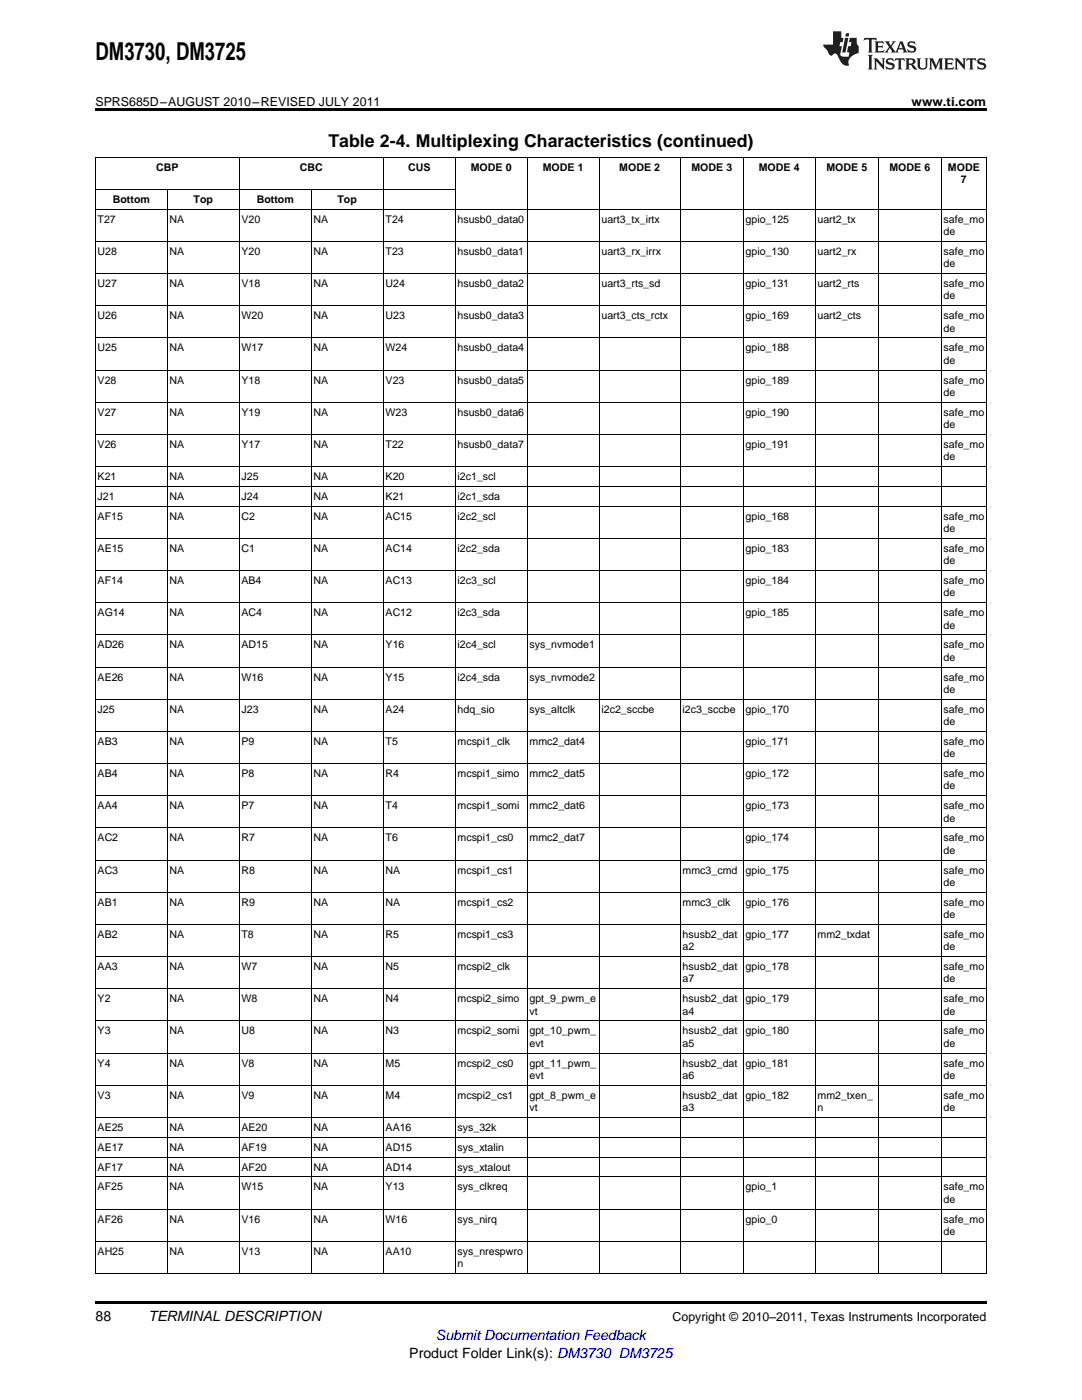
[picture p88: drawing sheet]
<svg xmlns="http://www.w3.org/2000/svg" width="216mm" height="279mm" viewBox="0 0 216 279" stroke-linecap="round" stroke-linejoin="round" font-family="sans-serif">
<defs><g id="words">
<text font-size="4.9" x="19" y="12">DM3730, DM3725</text>
<text font-size="3.5" x="65.5" y="29.3">Table 2-4. Multiplexing Characteristics (continued)</text>
<g font-size="2.8">
<text x="19" y="263.6">88</text>
<text x="29.6" y="263.6">TERMINAL DESCRIPTION</text>
<text x="81.7" y="270.9">Product Folder Link(s): DM3730 DM3725</text>
</g>
<text font-size="2.8" fill="#00f" x="87" y="267.4">Submit Documentation Feedback</text>
<g font-size="2.5">
<text x="19" y="21.1">SPRS685D–AUGUST 2010–REVISED JULY 2011</text>
<text x="181.9" y="21.1">www.ti.com</text>
<text x="134.2" y="263.6">Copyright © 2010–2011, Texas Instruments Incorporated</text>
</g>
<g font-size="2.1">
<text x="31.2" y="34.1">CBP</text>
<text x="59.8" y="34.1">CBC</text>
<text x="81.5" y="34.1">CUS</text>
<text x="93.9" y="34.1">MODE 0</text>
<text x="108.3" y="34.1">MODE 1</text>
<text x="123.6" y="34.1">MODE 2</text>
<text x="138" y="34.1">MODE 3</text>
<text x="151.4" y="34.1">MODE 4</text>
<text x="164.9" y="34.1">MODE 5</text>
<text x="177.5" y="34.1">MODE 6</text>
<text x="189.2" y="34.1">MODE</text>
<text x="22.5" y="40.5">Bottom</text>
<text x="38.6" y="40.5">Top</text>
<text x="51.2" y="40.5">Bottom</text>
<text x="67.3" y="40.5">Top</text>
<text x="191.7" y="36.5">7</text>
<text x="19.5" y="44.4">T27</text>
<text x="33.8" y="44.4">NA</text>
<text x="48.2" y="44.4">V20</text>
<text x="62.5" y="44.4">NA</text>
<text x="76.9" y="44.4">T24</text>
<text x="91.3" y="44.4">hsusb0_data0</text>
<text x="120" y="44.4">uart3_tx_irtx</text>
<text x="148.8" y="44.4">gpio_125</text>
<text x="163.1" y="44.4">uart2_tx</text>
<text x="188.3" y="44.4">safe_mo</text>
<text x="188.3" y="46.9">de</text>
<text x="19.5" y="50.9">U28</text>
<text x="33.8" y="50.9">NA</text>
<text x="48.2" y="50.9">Y20</text>
<text x="62.5" y="50.9">NA</text>
<text x="76.9" y="50.9">T23</text>
<text x="91.3" y="50.9">hsusb0_data1</text>
<text x="120" y="50.9">uart3_rx_irrx</text>
<text x="148.8" y="50.9">gpio_130</text>
<text x="163.1" y="50.9">uart2_rx</text>
<text x="188.3" y="50.9">safe_mo</text>
<text x="188.3" y="53.3">de</text>
<text x="19.5" y="57.3">U27</text>
<text x="33.8" y="57.3">NA</text>
<text x="48.2" y="57.3">V18</text>
<text x="62.5" y="57.3">NA</text>
<text x="76.9" y="57.3">U24</text>
<text x="91.3" y="57.3">hsusb0_data2</text>
<text x="120" y="57.3">uart3_rts_sd</text>
<text x="148.8" y="57.3">gpio_131</text>
<text x="163.1" y="57.3">uart2_rts</text>
<text x="188.3" y="57.3">safe_mo</text>
<text x="188.3" y="59.8">de</text>
<text x="19.5" y="63.7">U26</text>
<text x="33.8" y="63.7">NA</text>
<text x="48.2" y="63.7">W20</text>
<text x="62.5" y="63.7">NA</text>
<text x="76.9" y="63.7">U23</text>
<text x="91.3" y="63.7">hsusb0_data3</text>
<text x="120" y="63.7">uart3_cts_rctx</text>
<text x="148.8" y="63.7">gpio_169</text>
<text x="163.1" y="63.7">uart2_cts</text>
<text x="188.3" y="63.7">safe_mo</text>
<text x="19.5" y="70.1">U25</text>
<text x="33.8" y="70.1">NA</text>
<text x="48.2" y="70.1">W17</text>
<text x="62.5" y="70.1">NA</text>
<text x="76.9" y="70.1">W24</text>
<text x="91.3" y="70.1">hsusb0_data4</text>
<text x="148.8" y="70.1">gpio_188</text>
<text x="188.3" y="66.2">de</text>
<text x="188.3" y="70.1">safe_mo</text>
<text x="19.5" y="76.6">V28</text>
<text x="33.8" y="76.6">NA</text>
<text x="48.2" y="76.6">Y18</text>
<text x="62.5" y="76.6">NA</text>
<text x="76.9" y="76.6">V23</text>
<text x="91.3" y="76.6">hsusb0_data5</text>
<text x="148.8" y="76.6">gpio_189</text>
<text x="188.3" y="72.6">de</text>
<text x="188.3" y="76.6">safe_mo</text>
<text x="19.5" y="83">V27</text>
<text x="33.8" y="83">NA</text>
<text x="48.2" y="83">Y19</text>
<text x="62.5" y="83">NA</text>
<text x="76.9" y="83">W23</text>
<text x="91.3" y="83">hsusb0_data6</text>
<text x="148.8" y="83">gpio_190</text>
<text x="188.3" y="79">de</text>
<text x="188.3" y="83">safe_mo</text>
<text x="19.5" y="89.4">V26</text>
<text x="33.8" y="89.4">NA</text>
<text x="48.2" y="89.4">Y17</text>
<text x="62.5" y="89.4">NA</text>
<text x="76.9" y="89.4">T22</text>
<text x="91.3" y="89.4">hsusb0_data7</text>
<text x="148.8" y="89.4">gpio_191</text>
<text x="188.3" y="85.4">de</text>
<text x="188.3" y="89.4">safe_mo</text>
<text x="19.5" y="95.8">K21</text>
<text x="33.8" y="95.8">NA</text>
<text x="48.2" y="95.8">J25</text>
<text x="62.5" y="95.8">NA</text>
<text x="76.9" y="95.8">K20</text>
<text x="91.3" y="95.8">i2c1_scl</text>
<text x="188.3" y="91.9">de</text>
<text x="19.5" y="99.8">J21</text>
<text x="33.8" y="99.8">NA</text>
<text x="48.2" y="99.8">J24</text>
<text x="62.5" y="99.8">NA</text>
<text x="76.9" y="99.8">K21</text>
<text x="91.3" y="99.8">i2c1_sda</text>
<text x="19.5" y="103.7">AF15</text>
<text x="33.8" y="103.7">NA</text>
<text x="48.2" y="103.7">C2</text>
<text x="62.5" y="103.7">NA</text>
<text x="76.9" y="103.7">AC15</text>
<text x="91.3" y="103.7">i2c2_scl</text>
<text x="148.8" y="103.7">gpio_168</text>
<text x="188.3" y="103.7">safe_mo</text>
<text x="188.3" y="106.2">de</text>
<text x="19.5" y="110.1">AE15</text>
<text x="33.8" y="110.1">NA</text>
<text x="48.2" y="110.1">C1</text>
<text x="62.5" y="110.1">NA</text>
<text x="76.9" y="110.1">AC14</text>
<text x="91.3" y="110.1">i2c2_sda</text>
<text x="148.8" y="110.1">gpio_183</text>
<text x="188.3" y="110.1">safe_mo</text>
<text x="188.3" y="112.6">de</text>
<text x="19.5" y="116.6">AF14</text>
<text x="33.8" y="116.6">NA</text>
<text x="48.2" y="116.6">AB4</text>
<text x="62.5" y="116.6">NA</text>
<text x="76.9" y="116.6">AC13</text>
<text x="91.3" y="116.6">i2c3_scl</text>
<text x="148.8" y="116.6">gpio_184</text>
<text x="188.3" y="116.6">safe_mo</text>
<text x="188.3" y="119">de</text>
<text x="19.5" y="123">AG14</text>
<text x="33.8" y="123">NA</text>
<text x="48.2" y="123">AC4</text>
<text x="62.5" y="123">NA</text>
<text x="76.9" y="123">AC12</text>
<text x="91.3" y="123">i2c3_sda</text>
<text x="148.8" y="123">gpio_185</text>
<text x="188.3" y="123">safe_mo</text>
<text x="188.3" y="125.4">de</text>
<text x="19.5" y="129.4">AD26</text>
<text x="33.8" y="129.4">NA</text>
<text x="48.2" y="129.4">AD15</text>
<text x="62.5" y="129.4">NA</text>
<text x="76.9" y="129.4">Y16</text>
<text x="91.3" y="129.4">i2c4_scl</text>
<text x="105.7" y="129.4">sys_nvmode1</text>
<text x="188.3" y="129.4">safe_mo</text>
<text x="188.3" y="131.9">de</text>
<text x="19.5" y="135.8">AE26</text>
<text x="33.8" y="135.8">NA</text>
<text x="48.2" y="135.8">W16</text>
<text x="62.5" y="135.8">NA</text>
<text x="76.9" y="135.8">Y15</text>
<text x="91.3" y="135.8">i2c4_sda</text>
<text x="105.7" y="135.8">sys_nvmode2</text>
<text x="188.3" y="135.8">safe_mo</text>
<text x="19.5" y="142.2">J25</text>
<text x="33.8" y="142.2">NA</text>
<text x="48.2" y="142.2">J23</text>
<text x="62.5" y="142.2">NA</text>
<text x="76.9" y="142.2">A24</text>
<text x="91.3" y="142.2">hdq_sio</text>
<text x="105.7" y="142.2">sys_altclk</text>
<text x="120" y="142.2">i2c2_sccbe</text>
<text x="136.2" y="142.2">i2c3_sccbe</text>
<text x="148.8" y="142.2">gpio_170</text>
<text x="188.3" y="138.3">de</text>
<text x="188.3" y="142.2">safe_mo</text>
<text x="19.5" y="148.7">AB3</text>
<text x="33.8" y="148.7">NA</text>
<text x="48.2" y="148.7">P9</text>
<text x="62.5" y="148.7">NA</text>
<text x="76.9" y="148.7">T5</text>
<text x="91.3" y="148.7">mcspi1_clk</text>
<text x="105.7" y="148.7">mmc2_dat4</text>
<text x="148.8" y="148.7">gpio_171</text>
<text x="188.3" y="144.7">de</text>
<text x="188.3" y="148.7">safe_mo</text>
<text x="19.5" y="155.1">AB4</text>
<text x="33.8" y="155.1">NA</text>
<text x="48.2" y="155.1">P8</text>
<text x="62.5" y="155.1">NA</text>
<text x="76.9" y="155.1">R4</text>
<text x="91.3" y="155.1">mcspi1_simo</text>
<text x="105.7" y="155.1">mmc2_dat5</text>
<text x="148.8" y="155.1">gpio_172</text>
<text x="188.3" y="151.1">de</text>
<text x="188.3" y="155.1">safe_mo</text>
<text x="19.5" y="161.5">AA4</text>
<text x="33.8" y="161.5">NA</text>
<text x="48.2" y="161.5">P7</text>
<text x="62.5" y="161.5">NA</text>
<text x="76.9" y="161.5">T4</text>
<text x="91.3" y="161.5">mcspi1_somi</text>
<text x="105.7" y="161.5">mmc2_dat6</text>
<text x="148.8" y="161.5">gpio_173</text>
<text x="188.3" y="157.6">de</text>
<text x="188.3" y="161.5">safe_mo</text>
<text x="19.5" y="167.9">AC2</text>
<text x="33.8" y="167.9">NA</text>
<text x="48.2" y="167.9">R7</text>
<text x="62.5" y="167.9">NA</text>
<text x="76.9" y="167.9">T6</text>
<text x="91.3" y="167.9">mcspi1_cs0</text>
<text x="105.7" y="167.9">mmc2_dat7</text>
<text x="148.8" y="167.9">gpio_174</text>
<text x="188.3" y="164">de</text>
<text x="188.3" y="167.9">safe_mo</text>
<text x="188.3" y="170.4">de</text>
<text x="19.5" y="174.3">AC3</text>
<text x="33.8" y="174.3">NA</text>
<text x="48.2" y="174.3">R8</text>
<text x="62.5" y="174.3">NA</text>
<text x="76.9" y="174.3">NA</text>
<text x="91.3" y="174.3">mcspi1_cs1</text>
<text x="136.2" y="174.3">mmc3_cmd</text>
<text x="148.8" y="174.3">gpio_175</text>
<text x="188.3" y="174.3">safe_mo</text>
<text x="188.3" y="176.8">de</text>
<text x="19.5" y="180.8">AB1</text>
<text x="33.8" y="180.8">NA</text>
<text x="48.2" y="180.8">R9</text>
<text x="62.5" y="180.8">NA</text>
<text x="76.9" y="180.8">NA</text>
<text x="91.3" y="180.8">mcspi1_cs2</text>
<text x="136.2" y="180.8">mmc3_clk</text>
<text x="148.8" y="180.8">gpio_176</text>
<text x="188.3" y="180.8">safe_mo</text>
<text x="188.3" y="183.2">de</text>
<text x="19.5" y="187.2">AB2</text>
<text x="33.8" y="187.2">NA</text>
<text x="48.2" y="187.2">T8</text>
<text x="62.5" y="187.2">NA</text>
<text x="76.9" y="187.2">R5</text>
<text x="91.3" y="187.2">mcspi1_cs3</text>
<text x="136.2" y="187.2">hsusb2_dat</text>
<text x="136.2" y="189.7">a2</text>
<text x="148.8" y="187.2">gpio_177</text>
<text x="163.1" y="187.2">mm2_txdat</text>
<text x="188.3" y="187.2">safe_mo</text>
<text x="188.3" y="189.7">de</text>
<text x="19.5" y="193.6">AA3</text>
<text x="33.8" y="193.6">NA</text>
<text x="48.2" y="193.6">W7</text>
<text x="62.5" y="193.6">NA</text>
<text x="76.9" y="193.6">N5</text>
<text x="91.3" y="193.6">mcspi2_clk</text>
<text x="136.2" y="193.6">hsusb2_dat</text>
<text x="136.2" y="196.1">a7</text>
<text x="148.8" y="193.6">gpio_178</text>
<text x="188.3" y="193.6">safe_mo</text>
<text x="188.3" y="196.1">de</text>
<text x="19.5" y="200">Y2</text>
<text x="33.8" y="200">NA</text>
<text x="48.2" y="200">W8</text>
<text x="62.5" y="200">NA</text>
<text x="76.9" y="200">N4</text>
<text x="91.3" y="200">mcspi2_simo</text>
<text x="105.7" y="200">gpt_9_pwm_e</text>
<text x="105.7" y="202.5">vt</text>
<text x="136.2" y="200">hsusb2_dat</text>
<text x="136.2" y="202.5">a4</text>
<text x="148.8" y="200">gpio_179</text>
<text x="188.3" y="200">safe_mo</text>
<text x="188.3" y="202.5">de</text>
<text x="19.5" y="206.4">Y3</text>
<text x="33.8" y="206.4">NA</text>
<text x="48.2" y="206.4">U8</text>
<text x="62.5" y="206.4">NA</text>
<text x="76.9" y="206.4">N3</text>
<text x="91.3" y="206.4">mcspi2_somi</text>
<text x="105.7" y="206.4">gpt_10_pwm_</text>
<text x="105.7" y="208.9">evt</text>
<text x="136.2" y="206.4">hsusb2_dat</text>
<text x="136.2" y="208.9">a5</text>
<text x="148.8" y="206.4">gpio_180</text>
<text x="188.3" y="206.4">safe_mo</text>
<text x="188.3" y="208.9">de</text>
<text x="19.5" y="212.9">Y4</text>
<text x="33.8" y="212.9">NA</text>
<text x="48.2" y="212.9">V8</text>
<text x="62.5" y="212.9">NA</text>
<text x="76.9" y="212.9">M5</text>
<text x="91.3" y="212.9">mcspi2_cs0</text>
<text x="105.7" y="212.9">gpt_11_pwm_</text>
<text x="105.7" y="215.3">evt</text>
<text x="136.2" y="212.9">hsusb2_dat</text>
<text x="136.2" y="215.3">a6</text>
<text x="148.8" y="212.9">gpio_181</text>
<text x="188.3" y="212.9">safe_mo</text>
<text x="188.3" y="215.3">de</text>
<text x="19.5" y="219.3">V3</text>
<text x="33.8" y="219.3">NA</text>
<text x="48.2" y="219.3">V9</text>
<text x="62.5" y="219.3">NA</text>
<text x="76.9" y="219.3">M4</text>
<text x="91.3" y="219.3">mcspi2_cs1</text>
<text x="105.7" y="219.3">gpt_8_pwm_e</text>
<text x="105.7" y="221.8">vt</text>
<text x="136.2" y="219.3">hsusb2_dat</text>
<text x="136.2" y="221.8">a3</text>
<text x="148.8" y="219.3">gpio_182</text>
<text x="163.1" y="219.3">mm2_txen_</text>
<text x="163.1" y="221.8">n</text>
<text x="188.3" y="219.3">safe_mo</text>
<text x="188.3" y="221.8">de</text>
<text x="19.5" y="225.7">AE25</text>
<text x="33.8" y="225.7">NA</text>
<text x="48.2" y="225.7">AE20</text>
<text x="62.5" y="225.7">NA</text>
<text x="76.9" y="225.7">AA16</text>
<text x="91.3" y="225.7">sys_32k</text>
<text x="19.5" y="229.7">AE17</text>
<text x="19.5" y="233.6">AF17</text>
<text x="33.8" y="229.7">NA</text>
<text x="33.8" y="233.6">NA</text>
<text x="48.2" y="229.7">AF19</text>
<text x="48.2" y="233.6">AF20</text>
<text x="62.5" y="229.7">NA</text>
<text x="62.5" y="233.6">NA</text>
<text x="76.9" y="229.7">AD15</text>
<text x="76.9" y="233.6">AD14</text>
<text x="91.3" y="229.7">sys_xtalin</text>
<text x="91.3" y="233.6">sys_xtalout</text>
<text x="19.5" y="237.6">AF25</text>
<text x="33.8" y="237.6">NA</text>
<text x="48.2" y="237.6">W15</text>
<text x="62.5" y="237.6">NA</text>
<text x="76.9" y="237.6">Y13</text>
<text x="91.3" y="237.6">sys_clkreq</text>
<text x="148.8" y="237.6">gpio_1</text>
<text x="188.3" y="237.6">safe_mo</text>
<text x="19.5" y="244">AF26</text>
<text x="33.8" y="244">NA</text>
<text x="48.2" y="244">V16</text>
<text x="62.5" y="244">NA</text>
<text x="76.9" y="244">W16</text>
<text x="91.3" y="244">sys_nirq</text>
<text x="148.8" y="244">gpio_0</text>
<text x="188.3" y="240">de</text>
<text x="188.3" y="244">safe_mo</text>
<text x="19.5" y="250.4">AH25</text>
<text x="33.8" y="250.4">NA</text>
<text x="48.2" y="250.4">V13</text>
<text x="62.5" y="250.4">NA</text>
<text x="76.9" y="250.4">AA10</text>
<text x="91.3" y="250.4">sys_nrespwro</text>
<text x="188.3" y="246.5">de</text>
<text x="91.3" y="252.9">n</text>
</g>
</g></defs>
<g fill="#231f20">
<path d="M172.5 7.6l-.1 .5 .4-.2h.6v.1v2.1l-.2 .4h.9l-.2-.4v-2.1l.1-.1h.5l.5 .2-.2-.5zM174.5 8.3l.2 .3v1.5l-.2 .4h1.8l.2-.6a1.04 1.04 0 0 1-1.3 .2v-.7h.6l.3 .2v-.6l-.3 .2h-.6v-.6l.8-.1 .4 .3-.2-.5zM176.5 8.3l.9 1.1-.9 1.1h.8l-.2-.2 .4-.7 .5 .7-.2 .2h1.5l-.2-.2 .2-.4h.9l.1 .4-.2 .2h1l-.3-.3-.7-1.9h-.5l-.9 2-.8-1 .9-1h-.8l.1 .3-.4 .5-.3-.6 .1-.2zM179.7 8.6l.4 1h-.7zM181.3 8.4a.63 .63 0 0 0-.2 .7 .63 .63 0 0 0 .6 .4l.6 .2 .1 .2a.75 .75 0 0 1-.7 .4 .75 .75 0 0 1-.6-.5l.1 .7 .1-.1a1.11 1.11 0 0 0 1.5-.6 1.13 1.13 0 0 0-1.2-.8l-.1-.4a1.04 1.04 0 0 1 1.2 .2l-.2-.5-.2 .1-.4-.2zM173.2 10.9l.2 .4v2.2l-.2 .4h1l-.3-.4v-2.2l.3-.4zM174.3 11.6l.3 .4v1.5l-.3 .4h.8l-.2-.4v-1.3l1.5 1.7v-1.9l.2-.4h-.7l.2 .4v.9l-1.1-1.3zM177 11.8a.62 .62 0 0 0-.2 .7 .62 .62 0 0 0 .6 .4l.6 .1 .1 .3a.76 .76 0 0 1-.7 .3 .76 .76 0 0 1-.7-.4l.2 .7 .1-.1a1.11 1.11 0 0 0 1.5-.6 1.13 1.13 0 0 0-1.2-.8l-.1-.4a1.04 1.04 0 0 1 1.2 .2l-.2-.6-.2 .1-.5-.1zM178.7 11.6l-.2 .6a.61 .61 0 0 1 .8-.3v1.6l-.2 .4h.9l-.2-.4v-1.6a.63 .63 0 0 1 .7 .3l-.1-.6zM180.6 11.6l.3 .4v1.5l-.3 .4h1l-.2-.2-.1-.8 .6 .2a.76 .76 0 0 0 1.2 .7l-1-1a.58 .58 0 0 0 .6-.5 .58 .58 0 0 0-.5-.6zM181.4 11.9h.1a.45 .45 0 0 1 .5 .1 .45 .45 0 0 1 .1 .5l-.8 .2zM182.9 11.6l.2 .2a2.17 2.17 0 0 0 .3 1.9 .99 .99 0 0 0 1.6-.6v-1.1l.2-.4h-.7l.2 .2a1.92 1.92 0 0 1-.2 1.8 .6 .6 0 0 1-.9-.5v-1.1l.2-.4zM185.4 11.6l.2 .4v1.5l-.2 .4h.7l-.2-.4v-1.4l.8 1.8 .8-1.8v1.4l-.2 .4h.9l-.2-.4v-1.5l.2-.4h-.8l-.6 1.5-.6-1.5zM188.4 11.6l.2 .4v1.5l-.2 .4h1.8l.1-.6a1.04 1.04 0 0 1-1.2 .1v-.6h.5l.4 .2v-.6l-.4 .2h-.5v-.7h.8l.3 .3-.1-.6zM190.5 11.6l.2 .4v1.5l-.2 .4h.7l-.2-.4v-1.3l1.5 1.7v-1.9l.2-.4h-.7l.2 .4v.9l-1.1-1.3zM192.9 11.6l-.1 .6a.61 .61 0 0 1 .7-.3l.1 1.6-.3 .4h1l-.3-.4 .1-1.6a.63 .63 0 0 1 .7 .3l-.1-.6zM195.2 11.8a.62 .62 0 0 0-.2 .7 .62 .62 0 0 0 .6 .4l.6 .1 .1 .3a.76 .76 0 0 1-.7 .3 .76 .76 0 0 1-.6-.4l.1 .7 .1-.1a1.11 1.11 0 0 0 1.6-.6 1.13 1.13 0 0 0-1.3-.8l-.1-.4a1.04 1.04 0 0 1 1.2 .2l-.1-.6-.2 .1-.5-.1z"/>
<path d="M166.2 6.3v2.6h-1.9v.4l.8 .9a.91 .91 0 0 0 1 .8 .56 .56 0 0 1 .5-.3 .56 .56 0 0 1 .5 .3l.4 .8a1.53 1.53 0 0 0 1.9 1.2 1.54 1.54 0 0 1 1-2.1l.9-.3v-1.4a1.52 1.52 0 0 1-.4-1.6h-1.3l-.2 .8h.5l-.2 .8h-.5l-.1 1v.2l.4 .1-.2 .8a1.93 1.93 0 0 1-1.6-.3l.3-1.8h-.5l.2-.8h.4l.2-.8h-.4v-1.3zM168.6 7.6l-.6 2.9h.7l.6-2.9zM168.8 6.6l-.1 .7h.6l.2-.7z"/>
</g>
<path d="M19 21.6h177.8v.6h-177.8zM19 259.7h177.8v.5h-177.8z" fill="#000"/>
<g fill="none" stroke="#000" stroke-width=".2">
<path d="M19 37.8h71.9M33.4 37.8v216.3M47.7 31.4v222.7M62.1 37.8v216.3M76.5 31.4v222.7M90.9 31.4v222.7M105.2 31.4v222.7M119.6 31.4v222.7M135.8 31.4v222.7M148.3 31.4v222.7M162.7 31.4v222.7M175.3 31.4v222.7"/>
<path d="M187.8 31.4v222.7M19 54.6h177.8M19 48.2h177.8M19 41.8h177.8M19 73.9h177.8M19 67.4h177.8M19 61h177.8M19 97.1h177.8M19 93.1h177.8M19 86.7h177.8M19 80.3h177.8M19 113.9h177.8"/>
<path d="M19 107.4h177.8M19 101h177.8M19 139.5h177.8M19 133.1h177.8M19 126.7h177.8M19 120.3h177.8M19 158.8h177.8M19 152.4h177.8M19 146h177.8M19 178.1h177.8M19 171.6h177.8M19 165.2h177.8"/>
<path d="M19 197.3h177.8M19 190.9h177.8M19 184.5h177.8M19 216.6h177.8M19 210.2h177.8M19 203.7h177.8M19 234.9h177.8M19 230.9h177.8M19 227h177.8M19 223h177.8M19 254.1h177.8M19 247.7h177.8"/>
<path d="M19 241.3h177.8M19.1 254.1l-.1-222.7h177.8v222.7"/>
</g>
<use href="#words"/>
</svg>
